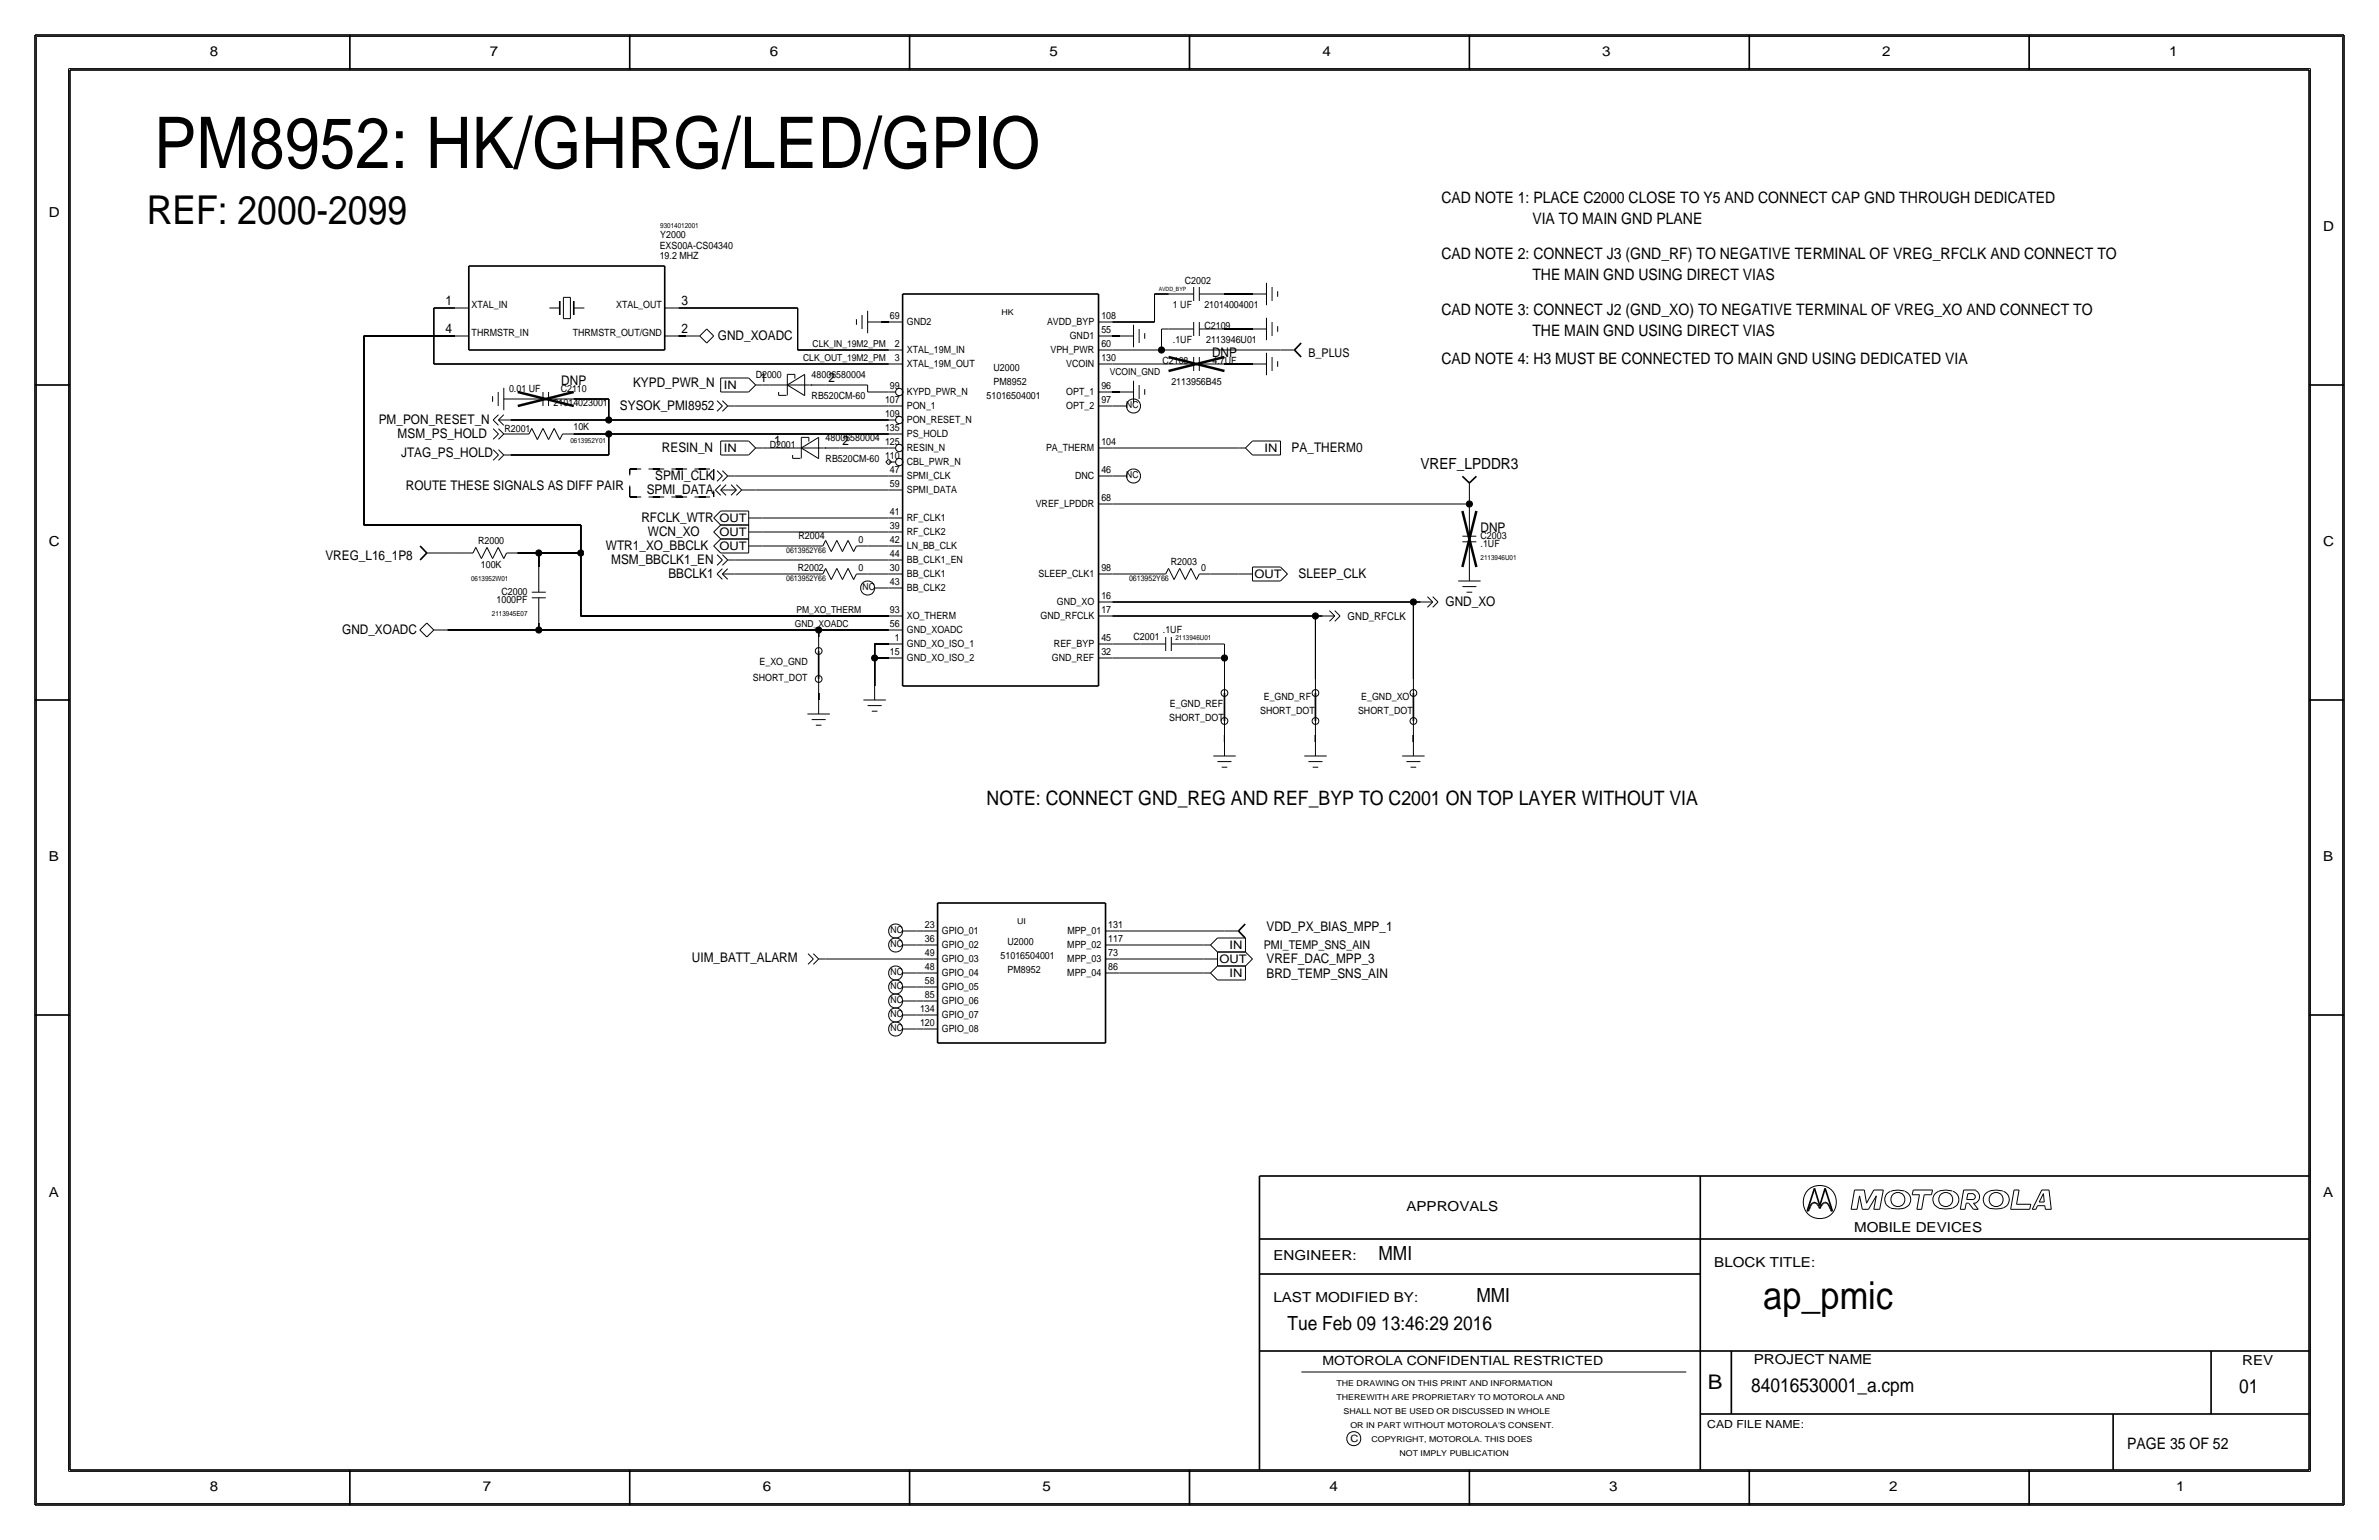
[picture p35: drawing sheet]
<svg xmlns="http://www.w3.org/2000/svg" width="432mm" height="279mm" viewBox="0 0 432 279" stroke-linecap="round" stroke-linejoin="round" font-family="sans-serif">
<defs><g id="words">
<text font-size="12.9" x="27.9" y="30.5">PM8952: HK/GHRG/LED/GPIO</text>
<text font-size="7.2" x="26.7" y="40.6">REF: 2000-2099</text>
<text font-size="7" x="320" y="237.5">ap_pmic</text>
<text font-size="3.7" x="310" y="252.1">B</text>
<text font-size="3.6" x="179.1" y="146">NOTE: CONNECT GND_REG AND REF_BYP TO C2001 ON TOP LAYER WITHOUT VIA</text>
<g font-size="3.5">
<text x="250.2" y="228.6">MMI</text>
<text x="268" y="236.2">MMI</text>
<text x="233.7" y="241.3">Tue Feb 09 13:46:29 2016</text>
<text x="317.9" y="252.6">84016530001_a.cpm</text>
<text x="406.4" y="252.7">01</text>
</g>
<g font-size="2.9">
<text x="261.6" y="36.8">CAD NOTE 1: PLACE C2000 CLOSE TO Y5 AND CONNECT CAP GND THROUGH DEDICATED</text>
<text x="278.1" y="40.6">VIA TO MAIN GND PLANE</text>
<text x="261.6" y="47">CAD NOTE 2: CONNECT J3 (GND_RF) TO NEGATIVE TERMINAL OF VREG_RFCLK AND CONNECT TO</text>
<text x="278.1" y="50.8">THE MAIN GND USING DIRECT VIAS</text>
<text x="261.6" y="57.1">CAD NOTE 3: CONNECT J2 (GND_XO) TO NEGATIVE TERMINAL OF VREG_XO AND CONNECT TO</text>
<text x="278.1" y="61">THE MAIN GND USING DIRECT VIAS</text>
<text x="261.6" y="66">CAD NOTE 4: H3 MUST BE CONNECTED TO MAIN GND USING DEDICATED VIA</text>
<text x="386.1" y="262.9">PAGE 35 OF 52</text>
</g>
<text font-size="2.8" x="257.8" y="85.1">VREF_LPDDR3</text>
<g font-size="2.5">
<text x="38.1" y="10.2">8</text>
<text x="88.9" y="10.2">7</text>
<text x="139.7" y="10.2">6</text>
<text x="190.5" y="10.2">5</text>
<text x="240" y="10.2">4</text>
<text x="290.8" y="10.2">3</text>
<text x="341.6" y="10.2">2</text>
<text x="393.7" y="10.2">1</text>
<text x="8.9" y="39.4">D</text>
<text x="421.6" y="41.9">D</text>
<text x="8.9" y="99.1">C</text>
<text x="421.6" y="99.1">C</text>
<text x="8.9" y="156.2">B</text>
<text x="421.6" y="156.2">B</text>
<text x="8.9" y="217.2">A</text>
<text x="255.3" y="219.7">APPROVALS</text>
<text x="421.6" y="217.2">A</text>
<text x="336.5" y="223.5">MOBILE DEVICES</text>
<text x="231.1" y="228.6">ENGINEER:</text>
<text x="311.1" y="229.9">BLOCK TITLE:</text>
<text x="231.1" y="236.2">LAST MODIFIED BY:</text>
<text x="318.3" y="247.5">PROJECT NAME</text>
<text x="407" y="247.6">REV</text>
<text x="38.1" y="270.5">8</text>
<text x="87.6" y="270.5">7</text>
<text x="138.4" y="270.5">6</text>
<text x="189.2" y="270.5">5</text>
<text x="241.3" y="270.5">4</text>
<text x="292.1" y="270.5">3</text>
<text x="342.9" y="270.5">2</text>
<text x="395" y="270.5">1</text>
</g>
<g font-size="2.4">
<text x="80.8" y="55.4">1</text>
<text x="123.7" y="55.4">3</text>
<text x="80.8" y="60.5">4</text>
<text x="123.7" y="60.5">2</text>
<text x="130.3" y="61.7">GND_XOADC</text>
<text x="220" y="64.8">DNP</text>
<text x="101.9" y="69.8">DNP</text>
<text x="114.9" y="70.2">KYPD_PWR_N</text>
<text x="138" y="69.3">1</text>
<text x="150.4" y="69.3">2</text>
<text x="68.7" y="77">PM_PON_RESET_N</text>
<text x="112.5" y="74.4">SYSOK_PMI8952</text>
<text x="72.2" y="79.5">MSM_PS_HOLD</text>
<text x="72.8" y="82.9">JTAG_PS_HOLD</text>
<text x="120.1" y="82">RESIN_N</text>
<text x="140.5" y="80.8">1</text>
<text x="152.9" y="80.8">2</text>
<text x="234.4" y="82">PA_THERM0</text>
<text x="73.7" y="88.9">ROUTE THESE SIGNALS AS DIFF PAIR</text>
<text x="117.4" y="89.7">SPMI_DATA</text>
<text x="118.9" y="87.1">SPMI_CLK</text>
<text x="116.4" y="94.7">RFCLK_WTR</text>
<text x="59.1" y="101.6">VREG_L16_1P8</text>
<text x="110" y="99.8">WTR1_XO_BBCLK</text>
<text x="117.6" y="97.3">WCN_XO</text>
<text x="268.7" y="96.5">DNP</text>
<text x="110.9" y="102.4">MSM_BBCLK1_EN</text>
<text x="121.3" y="104.9">BBCLK1</text>
<text x="235.7" y="104.9">SLEEP_CLK</text>
<text x="262.4" y="110">GND_XO</text>
<text x="62.1" y="115.1">GND_XOADC</text>
<text x="229.9" y="168.9">VDD_PX_BIAS_MPP_1</text>
<text x="125.6" y="174.5">UIM_BATT_ALARM</text>
<text x="229.9" y="177.5">BRD_TEMP_SNS_AIN</text>
<text x="229.9" y="174.8">VREF_DAC_MPP_3</text>
</g>
<text font-size="2.3" x="240" y="247.6">MOTOROLA CONFIDENTIAL RESTRICTED</text>
<g font-size="2.2">
<text x="237.5" y="64.8">B_PLUS</text>
<text x="229.4" y="172.2">PMI_TEMP_SNS_AIN</text>
</g>
<g font-size="2.1">
<text x="131.4" y="70.6">IN</text>
<text x="131.4" y="82">IN</text>
<text x="229.5" y="82">IN</text>
<text x="130.6" y="94.8">OUT</text>
<text x="130.6" y="97.3">OUT</text>
<text x="130.6" y="99.9">OUT</text>
<text x="227.7" y="105">OUT</text>
<text x="223.2" y="172.2">IN</text>
<text x="221.3" y="174.8">OUT</text>
<text x="223.2" y="177.2">IN</text>
</g>
<g font-size="2">
<text x="244.6" y="112.5">GND_RFCLK</text>
<text x="309.9" y="259.1">CAD FILE NAME:</text>
</g>
<g font-size="1.8">
<text x="119.7" y="45.2">EXS00A-CS04340</text>
<text x="119.7" y="46.9">19.2 MHZ</text>
<text x="119.8" y="43.2">Y2000</text>
<text x="215.1" y="51.6">C2002</text>
<text x="85.6" y="55.9">XTAL_IN</text>
<text x="111.8" y="55.9">XTAL_OUT</text>
<text x="161.5" y="57.9">69</text>
<text x="164.6" y="59">GND2</text>
<text x="190" y="59">AVDD_BYP</text>
<text x="199.9" y="57.9">108</text>
<text x="212.9" y="55.9">1 UF</text>
<text x="218.6" y="55.9">21014004001</text>
<text x="218.6" y="59.7">C2109</text>
<text x="85.6" y="61">THRMSTR_IN</text>
<text x="104" y="61">THRMSTR_OUT/GND</text>
<text x="162.4" y="65.5">3</text>
<text x="162.4" y="63">2</text>
<text x="164.6" y="64.1">XTAL_19M_IN</text>
<text x="190.7" y="64.1">VPH_PWR</text>
<text x="194.2" y="61.6">GND1</text>
<text x="199.9" y="63">60</text>
<text x="199.9" y="65.5">130</text>
<text x="199.9" y="60.5">55</text>
<text x="212.9" y="62.2">.1UF</text>
<text x="218.9" y="62.2">2113946U01</text>
<text x="92.4" y="71.1">0.01 UF</text>
<text x="101.8" y="71.1">C2110</text>
<text x="137.2" y="68.6">D2000</text>
<text x="147.3" y="68.6">48006580004</text>
<text x="161.5" y="70.6">99</text>
<text x="164.6" y="71.7">KYPD_PWR_N</text>
<text x="164.6" y="66.7">XTAL_19M_OUT</text>
<text x="180.3" y="67.3">U2000</text>
<text x="180.3" y="69.9">PM8952</text>
<text x="193.5" y="71.7">OPT_1</text>
<text x="193.5" y="66.7">VCOIN</text>
<text x="199.9" y="70.6">96</text>
<text x="211" y="66">C2108</text>
<text x="212.6" y="69.9">2113956B45</text>
<text x="220.1" y="66">4.7UF</text>
<text x="100.5" y="73.7">21014023001</text>
<text x="147.3" y="72.4">RB520CM-60</text>
<text x="160.6" y="75.7">109</text>
<text x="160.6" y="73.2">107</text>
<text x="164.6" y="74.3">PON_1</text>
<text x="164.6" y="76.8">PON_RESET_N</text>
<text x="179.1" y="72.4">51016504001</text>
<text x="193.5" y="74.3">OPT_2</text>
<text x="199.9" y="73.2">97</text>
<text x="91.6" y="78.3">R2001</text>
<text x="104.1" y="78">10K</text>
<text x="139.7" y="81.3">D2001</text>
<text x="149.9" y="80">48006580004</text>
<text x="149.9" y="83.8">RB520CM-60</text>
<text x="160.6" y="80.8">125</text>
<text x="160.6" y="78.2">135</text>
<text x="160.6" y="83.3">110</text>
<text x="164.6" y="79.4">PS_HOLD</text>
<text x="164.6" y="81.9">RESIN_N</text>
<text x="189.9" y="81.9">PA_THERM</text>
<text x="199.9" y="80.8">104</text>
<text x="161.5" y="88.4">59</text>
<text x="161.5" y="85.9">47</text>
<text x="164.6" y="84.4">CBL_PWR_N</text>
<text x="164.6" y="89.5">SPMI_DATA</text>
<text x="164.6" y="87">SPMI_CLK</text>
<text x="195.1" y="87">DNC</text>
<text x="199.9" y="85.9">46</text>
<text x="161.5" y="93.5">41</text>
<text x="164.6" y="94.6">RF_CLK1</text>
<text x="188" y="92">VREF_LPDDR</text>
<text x="199.9" y="90.9">68</text>
<text x="86.8" y="98.7">R2000</text>
<text x="144.9" y="97.8">R2004</text>
<text x="155.8" y="98.6">0</text>
<text x="161.5" y="96">39</text>
<text x="161.5" y="98.6">42</text>
<text x="161.5" y="101.1">44</text>
<text x="164.6" y="97.1">RF_CLK2</text>
<text x="164.6" y="99.7">LN_BB_CLK</text>
<text x="268.7" y="97.8">C2003</text>
<text x="268.7" y="99.3">.1UF</text>
<text x="87.3" y="103">100K</text>
<text x="91" y="107.9">C2000</text>
<text x="144.8" y="103.6">R2002</text>
<text x="155.8" y="103.6">0</text>
<text x="161.5" y="106.2">43</text>
<text x="161.5" y="103.6">30</text>
<text x="164.6" y="107.3">BB_CLK2</text>
<text x="164.6" y="104.7">BB_CLK1</text>
<text x="164.6" y="102.2">BB_CLK1_EN</text>
<text x="188.5" y="104.7">SLEEP_CLK1</text>
<text x="199.9" y="103.6">98</text>
<text x="212.5" y="102.5">R2003</text>
<text x="218" y="103.6">0</text>
<text x="90.1" y="109.5">1000PF</text>
<text x="161.5" y="111.3">93</text>
<text x="161.5" y="113.8">56</text>
<text x="164.6" y="112.4">XO_THERM</text>
<text x="188.9" y="112.4">GND_RFCLK</text>
<text x="191.8" y="109.8">GND_XO</text>
<text x="199.9" y="108.7">16</text>
<text x="199.9" y="111.3">17</text>
<text x="161.5" y="118.9">15</text>
<text x="162.4" y="116.3">1</text>
<text x="164.6" y="117.4">GND_XO_ISO_1</text>
<text x="164.6" y="120">GND_XO_ISO_2</text>
<text x="164.6" y="114.9">GND_XOADC</text>
<text x="190.9" y="120">GND_REF</text>
<text x="191.3" y="117.4">REF_BYP</text>
<text x="199.9" y="116.3">45</text>
<text x="199.9" y="118.9">32</text>
<text x="205.7" y="116.1">C2001</text>
<text x="211.1" y="114.8">.1UF</text>
<text x="136.7" y="123.5">SHORT_DOT</text>
<text x="137.9" y="120.6">E_XO_GND</text>
<text x="212.2" y="130.8">SHORT_DOT</text>
<text x="212.3" y="128.3">E_GND_REF</text>
<text x="228.7" y="129.5">SHORT_DOT</text>
<text x="229.4" y="127">E_GND_RF</text>
<text x="246.5" y="129.5">SHORT_DOT</text>
<text x="247.1" y="127">E_GND_XO</text>
<text x="167.9" y="173.5">49</text>
<text x="167.9" y="170.9">36</text>
<text x="167.9" y="168.4">23</text>
<text x="170.9" y="172.1">GPIO_02</text>
<text x="170.9" y="169.5">GPIO_01</text>
<text x="181.6" y="174">51016504001</text>
<text x="182.9" y="171.4">U2000</text>
<text x="193.7" y="172.1">MPP_02</text>
<text x="193.7" y="169.5">MPP_01</text>
<text x="201.2" y="173.5">73</text>
<text x="201.2" y="170.9">117</text>
<text x="201.2" y="168.4">131</text>
<text x="167.9" y="178.6">58</text>
<text x="167.9" y="176">48</text>
<text x="170.9" y="177.1">GPIO_04</text>
<text x="170.9" y="179.7">GPIO_05</text>
<text x="170.9" y="174.6">GPIO_03</text>
<text x="182.9" y="176.5">PM8952</text>
<text x="193.7" y="174.6">MPP_03</text>
<text x="193.7" y="177.1">MPP_04</text>
<text x="201.2" y="176">86</text>
<text x="167" y="183.6">134</text>
<text x="167.9" y="181.1">85</text>
<text x="170.9" y="184.8">GPIO_07</text>
<text x="170.9" y="182.2">GPIO_06</text>
<text x="167" y="186.2">120</text>
<text x="170.9" y="187.3">GPIO_08</text>
<text x="245.1" y="261.6">C</text>
</g>
<g font-size="1.7">
<text x="145.8" y="65.5">CLK_OUT_19M2_PM</text>
<text x="147.5" y="63">CLK_IN_19M2_PM</text>
<text x="201.4" y="68.1">VCOIN_GND</text>
<text x="204.4" y="74.1">NC</text>
<text x="204.4" y="86.8">NC</text>
<text x="156.6" y="107.1">NC</text>
<text x="144.3" y="113.8">GND_XOADC</text>
<text x="144.6" y="111.1">PM_XO_THERM</text>
<text x="161.6" y="169.3">NC</text>
<text x="161.6" y="171.9">NC</text>
<text x="161.6" y="179.5">NC</text>
<text x="161.6" y="176.9">NC</text>
<text x="161.6" y="184.6">NC</text>
<text x="161.6" y="182">NC</text>
<text x="161.6" y="187.1">NC</text>
</g>
<g font-size="1.5">
<text x="181.8" y="57.2">HK</text>
<text x="184.6" y="167.6">UI</text>
<text x="242.6" y="251.5">THE DRAWING ON THIS PRINT AND INFORMATION</text>
<text x="242.6" y="254">THEREWITH ARE PROPRIETARY TO MOTOROLA AND</text>
<text x="243.8" y="256.5">SHALL NOT BE USED OR DISCUSSED IN WHOLE</text>
<text x="245.1" y="259.1">OR IN PART WITHOUT MOTOROLA'S CONSENT.</text>
<text x="248.9" y="261.6">COPYRIGHT, MOTOROLA. THIS DOES</text>
<text x="254" y="264.2">NOT IMPLY PUBLICATION</text>
</g>
<g font-size="1.4">
<text x="142.7" y="100.3">0613952Y66</text>
<text x="142.7" y="105.4">0613952Y66</text>
<text x="204.9" y="105.4">0613952Y66</text>
</g>
<g font-size="1.3">
<text x="119.8" y="41.3">93014012001</text>
<text x="103.5" y="80.4">0613952Y01</text>
<text x="268.7" y="101.6">2113946U01</text>
<text x="85.5" y="105.4">0613952W01</text>
<text x="89.3" y="111.8">2113945E07</text>
<text x="213.4" y="116.1">2113946U01</text>
</g>
<text font-size="1.1" x="210.3" y="52.8">AVDD_BYP</text>
</g></defs>
<!-- layer: Nets -->
<g fill="none" stroke="#000" stroke-width=".18">
<path d="M78.7 55.9v10.1zM78.7 55.9h3.8zM123.2 55.9h21.6zM144.8 55.9v7.6zM160 58.4h1.3zM201.9 58.4h7.7zM209.5 53.3h2.6zM209.5 53.3v5.1zM210.8 59.7v3.8zM210.8 59.7h1.3zM222.2 59.7h5.1zM222.2 53.3h5.1z"/>
<path d="M66 61v34.2zM66 61h16.5zM78.7 66h82.6zM92.7 76.2h17.8zM92.7 78.7h1.3zM104.1 72.4h6.4zM104.1 78.7h6.4zM110.5 76.2h50.8zM110.5 72.4v3.8zM110.5 78.7h50.8zM110.5 78.7v3.8zM123.2 61h1.3z"/>
<path d="M133.3 73.7h28zM138.4 69.8h1.3zM144.8 63.5h16.5zM149.9 69.8h7.6zM157.5 69.8v1.3zM157.5 71.1h3.8zM201.9 71.1h1.3zM201.9 61h1.3zM201.9 63.5h8.9zM201.9 66h10.2zM210.8 63.5h21.6zM222.2 66h5.1z"/>
<path d="M66 95.2h39.4zM92.7 82.5h17.8zM105.4 95.2v5.1zM133.3 86.4h28zM137.2 88.9h24.1zM138.4 96.5h22.9zM138.4 94h22.9zM138.4 81.3h3.8zM138.4 99.1h8.9zM152.4 81.3h8.9zM157.5 99.1h3.8zM201.9 81.3h22.9z"/>
<path d="M201.9 91.4h64.8zM266.7 91.4v1.3zM266.7 90.2v1.2zM80 100.3h3.8zM81.3 114.3h16.5zM94 100.3h3.8zM97.8 100.3v2.6zM97.8 100.3h7.6zM97.8 113v1.3zM97.8 114.3h50.8zM105.4 111.8h55.9zM105.4 100.3v11.5z"/>
<path d="M133.3 104.1h14zM133.3 101.6h28zM148.6 114.3v1.3zM148.6 114.3h12.7zM157.5 104.1h3.8zM158.7 116.8h2.6zM158.7 119.4v5.1zM158.7 116.8v2.6zM158.7 119.4h2.6zM201.9 111.8h36.9zM201.9 104.1h7.7zM201.9 109.2h54.6z"/>
<path d="M201.9 119.4h20.4zM201.9 116.8h5.1zM217.2 116.8h5zM219.7 104.1h5.1zM222.2 119.4v3.8zM222.2 116.8v2.6zM238.8 111.8v11.4zM238.8 111.8h1.2zM256.5 109.2v14zM256.5 109.2h1.3zM148.6 125.7v1.3zM222.2 133.4v1.2z"/>
<path d="M238.8 133.4v1.2zM256.5 133.4v1.2zM149.9 174h17.7zM166.4 179.1h1.2zM166.4 171.4h1.2zM166.4 168.9h1.2zM166.4 176.5h1.2zM203.2 168.9h19zM203.2 176.5h15.2zM203.2 171.4h15.2zM203.2 174h15.2zM166.4 184.1h1.2z"/>
<path d="M166.4 186.7h1.2zM166.4 181.6h1.2z"/>
</g>
<path d="M114.3 90.2h15.2zM114.3 85.1v5.1zM114.3 85.1h15.2zM129.5 85.1v5.1z" fill="none" stroke="#000" stroke-width=".18" stroke-dasharray="2.1" stroke-linecap="butt"/>
<g fill="#000" stroke="#000" stroke-width=".18">
<circle cx="110.5" cy="76.2" r=".56"/>
<circle cx="110.5" cy="78.7" r=".56"/>
<circle cx="210.8" cy="63.5" r=".56"/>
<circle cx="266.7" cy="91.4" r=".56"/>
<circle cx="97.8" cy="100.3" r=".56"/>
<circle cx="97.8" cy="114.3" r=".56"/>
<circle cx="105.4" cy="100.3" r=".56"/>
<circle cx="148.6" cy="114.3" r=".56"/>
<circle cx="158.7" cy="119.4" r=".56"/>
<circle cx="222.2" cy="119.4" r=".56"/>
<circle cx="238.8" cy="111.8" r=".56"/>
<circle cx="256.5" cy="109.2" r=".56"/>
</g>
<!-- layer: Components -->
<g fill="none" stroke="#000" stroke-width=".18">
<path d="M82.5 55.9h2.6zM99.7 55.9h1.9zM102.3 53.9v3.9zM102.3 57.8h1.2zM102.3 53.9h1.2zM103.5 53.9v3.9zM104.1 55.9h2zM120.6 55.9h2.6zM128.3 59.7l1.2 1.3zM155.4 57.9v1zM156.5 57.2v2.5zM157.5 58.4h2.5z"/>
<path d="M157.5 56.4v4.1zM161.3 58.4h2.5zM199.4 58.4h2.5zM205.7 58.9v4.1zM206.8 59.7v2.5zM212.1 59.7h4.6zM212.1 53.3h4.6zM216.7 58.4v2.6zM216.7 52.1v2.5zM217.7 59.7h4.5zM217.7 58.4v2.6zM217.7 53.3h4.5z"/>
<path d="M217.7 52.1v2.5zM227.3 53.3h2.6zM227.3 59.7h2.6zM229.9 51.3v4.1zM229.9 57.7v4zM230.9 52.1v2.5zM230.9 58.4v2.6zM231.9 52.8v1zM231.9 59.2v1zM82.5 61h2.6zM89.4 71.9v1zM89.5 76.2l1 1z"/>
<path d="M89.5 76.2l1-1zM89.5 77.8l1 .9zM90.4 71.1v2.6zM90.5 76.2l.9 1zM90.5 76.2h2.2zM90.5 76.2l.9-1zM90.5 78.7l-1 1zM90.5 77.8l.9 .9zM91.4 72.4h2.6zM91.4 70.4v4zM91.4 78.7l-.9 1zM91.4 78.7h1.3z"/>
<path d="M94 72.4h4.6zM94 78.7h2zM96.5 77.7l1 2.1zM96.5 77.7l-.5 1zM98.6 71.1v2.6zM98.6 77.7l-1.1 2.1zM98.6 77.7l1 2.1zM99.6 72.4h4.5zM99.6 71.1v2.6zM100.6 77.7l1 2.1zM100.6 77.7l-1 2.1zM102.1 78.7l-.5 1.1z"/>
<path d="M102.1 78.7h2zM120.6 61h2.6zM124.5 61h2.5zM127 61l1.3 1.2zM127 61l1.3-1.3zM129.5 61l-1.2 1.2zM130.1 72.7l1 1zM130.8 68.6h5.1zM130.8 68.6v2.5zM130.8 71.1h5.1zM131.1 73.7l-1 .9zM131.1 72.7l1 1z"/>
<path d="M132.1 73.7l-1 .9zM132.1 73.7h1.2zM135.9 68.6l1.3 1.3zM137.2 69.8h1.2zM137.2 69.8l-1.3 1.3zM139.7 69.8h2.6zM141.3 71.1v.6zM141.3 71.7h1.4zM142.3 69.8h.6zM142.9 69.8l3.1-1.9zM142.9 67.9v3.8zM142.9 67.9h1.4z"/>
<path d="M142.9 69.8h4zM142.9 69.8l3.1 2zM144.3 67.9v.8zM145.4 79.3v3.9zM145.4 79.3h1.4zM146 67.9v3.9zM146.8 79.3v.8zM146.9 69.8h.5zM147.2 69.8h2.7zM148.6 79.3v3.9zM161.3 71.1h1.3zM161.3 73.7h2.5z"/>
<path d="M161.3 76.2h1.3zM161.3 78.7h2.5zM161.3 63.5h2.5zM161.3 66h2.5zM199.4 61h2.5zM199.4 63.5h2.5zM199.4 66h2.5zM199.4 71.1h2.5zM199.4 73.7h2.5zM201.9 73.7h2.6zM203.2 61h2.5zM203.2 71.1h2.5z"/>
<path d="M205.7 69.1v4.1zM206.8 69.8v2.6zM207.8 60.5v1zM207.8 70.6v1zM212.1 66h4.6zM216.7 64.8v2.5zM217.7 66h4.5zM217.7 64.8v2.5zM227.3 66h2.6zM229.9 64v4.1zM230.9 64.8v2.5zM231.9 65.5v1z"/>
<path d="M232.4 63.5h2.5zM86.4 99.3l1 2zM86.4 99.3l-.5 1zM88.4 99.3l-1 2zM88.4 99.3l1 2zM89.5 81.6l1 1zM90.4 99.3l-1 2zM90.4 99.3l1 2zM90.5 82.5l-1 1zM90.5 81.6l.9 1zM91.4 82.5l-.9 1zM91.4 82.5h1.3z"/>
<path d="M129.5 96.5l1.3 1.3zM129.5 99.1l1.3 1.2zM129.5 94l1.3 1.3zM129.8 88.9l1-1zM129.8 88.9l1 1zM130.1 85.4l1 1zM130.8 95.2h5.1zM130.8 97.8h5.1zM130.8 92.7h5.1zM130.8 88.9h2.9zM130.8 88.9l1 1zM130.8 95.2l-1.3 1.3z"/>
<path d="M130.8 97.8l-1.3 1.3zM130.8 80h5.1zM130.8 80v2.5zM130.8 82.5h5.1zM130.8 88.9l1-1zM130.8 92.7l-1.3 1.3zM131.1 86.4l-1 .9zM131.1 85.4l1 1zM132.1 86.4l-1 .9zM132.1 86.4h1.2zM132.7 87.9l1 1zM132.7 89.9l1-1z"/>
<path d="M133.7 89.9l.9-1zM133.7 87.9l.9 1zM134.6 88.9h2.6zM135.9 96.5h2.5zM135.9 95.3v2.5zM135.9 99.1h2.5zM135.9 97.8v2.5zM135.9 80l1.3 1.3zM135.9 94h2.5zM135.9 92.7v2.5zM137.2 81.3h1.2zM137.2 81.3l-1.3 1.3z"/>
<path d="M142.2 81.3h2.7zM143.9 82.5v.7zM143.9 83.2h1.4zM144.9 81.3h.5zM145.4 81.3l3.2 1.9zM145.4 81.3l3.2-2zM145.4 81.3h4.1zM147.3 99.1h2.1zM149.5 81.3h.5zM149.8 81.3h2.6zM149.9 98l1 2.1zM149.9 98l-.5 1.1z"/>
<path d="M151.9 98l-1 2.1zM151.9 98l1 2.1zM153.9 98l-1 2.1zM153.9 98l1 2.1zM155.4 99.1l-.5 1zM155.4 99.1h2.1zM160.8 83.8l.5-.5zM160.8 83.8l.5 .5zM161.3 81.3h1.3zM161.3 83.8h1.3zM161.3 86.4h2.5zM161.3 88.9h2.5z"/>
<path d="M161.3 94h2.5zM161.3 96.5h2.5zM161.3 99.1h2.5zM161.3 83.3l.5 .5zM161.8 83.8l-.5 .5zM199.4 81.3h2.5zM199.4 86.4h2.5zM199.4 91.4h2.5zM201.9 86.4h2.6zM224.8 81.3h1.3zM226.1 81.3l1.2 1.3zM227.3 80h5.1z"/>
<path d="M227.3 82.5h5.1zM227.3 80l-1.2 1.3zM232.4 80v2.5zM265.4 97.3h2.6zM265.4 98.3h2.6zM266.7 87.6v2.6zM266.7 98.3v4.6zM266.7 92.7v4.6zM76.2 114.3l1.3 1.3zM77.5 113l1.2 1.3zM77.5 100.3h2.5zM77.5 113l-1.3 1.3z"/>
<path d="M78.7 114.3h2.6zM78.7 114.3l-1.2 1.3zM83.8 100.3h2.1zM91.9 100.3l-.5 1zM91.9 100.3h2.1zM96.5 107.4h2.6zM96.5 108.5h2.6zM97.8 108.5v4.5zM97.8 102.9v4.5zM130.1 104.1l1 1zM130.1 100.6l1 1zM130.1 104.1l1-.9z"/>
<path d="M130.8 100.3h5.1zM131.1 104.1l1 1zM131.1 101.6l-1 1zM131.1 100.6l1 1zM131.1 104.1h2.3zM131.1 104.1l1-.9zM132.1 101.6l-1 1zM132.1 101.6h1.2zM147.3 104.1h2.1zM148.6 115.6v2.5zM149.9 103.1l1 2.1zM149.9 103.1l-.5 1z"/>
<path d="M151.9 103.1l-1 2.1zM151.9 103.1l1 2.1zM153.9 103.1l-1 2.1zM153.9 103.1l1 2.1zM155.4 104.1l-.5 1.1zM155.4 104.1h2.1zM158.7 106.7h2.6zM161.3 119.4h2.5zM161.3 116.8h2.5zM161.3 101.6h2.5zM161.3 104.1h2.5zM161.3 106.7h2.5z"/>
<path d="M161.3 111.8h2.5zM161.3 114.3h2.5zM199.4 104.1h2.5zM199.4 109.2h2.5zM199.4 111.8h2.5zM199.4 116.8h2.5zM199.4 119.4h2.5zM207 116.8h4.6zM209.6 104.1h2zM211.6 115.6v2.5zM212.1 103.1l-.5 1zM212.1 103.1l1 2.1z"/>
<path d="M212.6 116.8h4.6zM212.6 115.6v2.5zM214.1 103.1l-1 2.1zM214.1 103.1l1 2.1zM216.2 103.1l-1.1 2.1zM216.2 103.1l1 2.1zM217.7 104.1l-.5 1.1zM217.7 104.1h2zM224.8 104.1h2.5zM227.3 102.9h5.1zM227.3 105.4h5.1zM227.3 102.9v2.5z"/>
<path d="M232.4 102.9l1.3 1.2zM233.7 104.1l-1.3 1.3zM240 111.8h2.3zM241.3 110.8l1 1zM241.3 112.7l1-.9zM242.3 112.7l.9-.9zM242.3 110.8l.9 1zM257.8 109.2h2.2zM259.1 108.3l.9 .9zM259.1 110.2l.9-1zM260 110.2l1-1zM260 108.3l1 .9z"/>
<path d="M264.7 105.4h4zM265.4 106.4h2.6zM266.2 107.4h1zM266.7 102.9v2.5zM146.6 129.5h4zM147.3 130.6h2.6zM148.1 131.6h1zM148.6 127v2.5zM148.6 123.2v2.5zM156.7 127h4.1zM157.5 128h2.5zM158.2 129h1.1z"/>
<path d="M158.7 124.5v2.5zM220.2 137.2h4.1zM221 138.2h2.5zM221.7 139.2h1.1zM222.2 130.8v2.5zM222.2 123.2v2.5zM222.2 134.6v2.6zM236.7 137.2h4.1zM237.5 138.2h2.5zM238.3 139.2h1zM238.8 130.8v2.5zM238.8 123.2v2.5z"/>
<path d="M238.8 134.6v2.6zM254.5 137.2h4.1zM255.3 138.2h2.5zM256 139.2h1zM256.5 130.8v2.5zM256.5 123.2v2.5zM256.5 134.6v2.6zM146.7 173l.9 1zM147.6 174l-.9 1zM147.6 173l1 1zM148.6 174l-1 1zM148.6 174h1.3z"/>
<path d="M163.8 168.9h2.6zM163.8 179.1h2.6zM163.8 171.4h2.6zM163.8 176.5h2.6zM167.6 176.5h2.6zM167.6 171.4h2.6zM167.6 168.9h2.6zM167.6 174h2.6zM167.6 179.1h2.6zM200.7 168.9h2.5zM200.7 171.4h2.5zM200.7 174h2.5z"/>
<path d="M200.7 176.5h2.5zM218.4 176.5h1.3zM218.4 171.4h1.3zM218.4 174h2.6zM219.7 176.5l1.3 1.3zM219.7 171.4l1.3 1.3zM221 175.3h5.1zM221 177.8h5.1zM221 170.2h5.1zM221 172.7h5.1zM221 175.3l-1.3 1.2zM221 170.2l-1.3 1.2z"/>
<path d="M221 172.7v2.6zM222.2 168.9h2.6zM226.1 175.3v2.5zM226.1 170.2v2.5zM226.1 172.7l1.2 1.3zM227.3 174l-1.2 1.3zM163.8 184.1h2.6zM163.8 186.7h2.6zM163.8 181.6h2.6zM167.6 181.6h2.6zM167.6 186.7h2.6zM167.6 184.1h2.6z"/>
<circle cx="163.2" cy="71.1" r=".67"/>
<circle cx="163.2" cy="76.2" r=".67"/>
<circle cx="205.7" cy="73.7" r="1.28"/>
<circle cx="163.2" cy="83.8" r=".67"/>
<circle cx="163.2" cy="81.3" r=".67"/>
<circle cx="205.7" cy="86.4" r="1.28"/>
<circle cx="148.6" cy="118.1" r=".61"/>
<circle cx="157.5" cy="106.7" r="1.28"/>
<circle cx="148.6" cy="123.2" r=".61"/>
<circle cx="222.2" cy="130.8" r=".61"/>
<circle cx="222.2" cy="125.7" r=".61"/>
<circle cx="238.8" cy="130.8" r=".61"/>
<circle cx="238.8" cy="125.7" r=".61"/>
<circle cx="256.5" cy="130.8" r=".61"/>
<circle cx="256.5" cy="125.7" r=".61"/>
<circle cx="162.6" cy="171.5" r="1.28"/>
<circle cx="162.6" cy="168.9" r="1.28"/>
<circle cx="162.6" cy="179.1" r="1.28"/>
<circle cx="162.6" cy="176.5" r="1.28"/>
<circle cx="162.6" cy="181.6" r="1.28"/>
<circle cx="162.6" cy="186.7" r="1.28"/>
<circle cx="162.6" cy="184.2" r="1.28"/>
</g>
<path d="M94 73.7l10.1-2.6zM94 71.1l10.1 2.6zM212.1 67.3l10.2-2.5zM212.1 64.8l10.2 2.5zM265.4 92.7l2.6 10.2zM268 92.7l-2.6 10.2z" fill="none" stroke="#000" stroke-width=".45"/>
<g fill="none" stroke="#000" stroke-width=".3">
<path d="M85.1 48.3v15.2zM85.1 48.3h35.5zM101.6 54.6v2.5zM104.1 54.6v2.5zM120.6 48.3v15.2zM163.8 53.3h35.6zM163.8 53.3v71.2zM199.4 53.3v71.2zM85.1 63.5h35.5zM234.9 63.5l1.3 1.3zM236.2 62.2l-1.3 1.3zM76.3 99.1l1.2 1.2z"/>
<path d="M265.4 86.4l1.3 1.2zM266.7 87.6l1.3-1.2zM77.5 100.3l-1.2 1.3zM148.6 118.1v5.1zM163.8 124.5h35.6zM222.2 125.7v5.1zM238.8 125.7v5.1zM256.5 125.7v5.1zM170.2 163.8h30.5zM170.2 163.8v25.4zM200.7 163.8v25.4zM224.8 168.9l1.2 1.3z"/>
<path d="M226 167.6l-1.2 1.3zM170.2 189.2h30.5z"/>
</g>
<!-- layer: Page Border and Title Block -->
<g fill="none" stroke="#000" stroke-width=".3">
<path d="M6.3 6.4v266.7zM6.4 6.4h419zM12.7 12.7h406.4zM12.7 12.7v254zM63.5 6.4v6.3zM114.3 6.4v6.3zM165.1 6.4v6.3zM215.9 6.3v6.4zM266.7 6.4v6.3zM317.5 6.4v6.3zM368.3 6.4v6.3zM419.1 12.7v254z"/>
<path d="M425.4 6.4v266.7zM6.3 69.8h6.4zM419.1 69.8h6.3zM6.3 127h6.4zM419.1 127h6.3zM6.3 184.1h6.4zM419.1 184.1h6.3zM228.6 213.4v53.3zM228.6 213.4h190.5zM308.6 213.4v53.3zM328 219.7h.2zM328.4 219.4l-.2 .3z"/>
<path d="M328.6 218.8l-.2 .6zM328.8 218.5l-.2 .3zM329 218.3l.2-.1zM329 218.3l-.2 .2zM329.2 218.2h.2zM329.3 215.6l-1.3 4.1zM329.3 215.6l1 3.1zM329.4 218.2l.2 .1zM329.6 218.3l.3 .2zM329.9 218.5l.2 .3zM330.1 218.8l.2 .5zM330.5 218.8l-.2 .5z"/>
<path d="M330.8 218.5l-.3 .3zM331 218.3l-.2 .2zM331 218.3l.2-.1zM331.2 218.2h.2zM331.3 215.6l1.3 4.1zM331.3 215.6l-1 3.1zM331.4 218.2l.2 .1zM331.6 218.3l.2 .2zM331.8 218.5l.2 .3zM332 218.8l.3 .6zM332.3 219.4l.1 .3zM332.4 219.7h.2z"/>
<path d="M228.6 231.1h80zM228.6 224.8h190.5zM228.6 245.1h190.5zM308.6 256.5h110.5zM314.2 245.1v11.4zM383.5 256.5v10.2zM401.3 245.1v11.4zM6.4 273h419zM12.7 266.7h406.4zM63.5 266.7v6.4zM114.3 266.7v6.4zM165.1 266.7v6.4z"/>
<path d="M215.9 266.7v6.3zM266.7 266.7v6.4zM317.5 266.7v6.4zM368.3 266.7v6.4z"/>
</g>
<g fill="none" stroke="#000" stroke-width=".18">
<path d="M6.6 6.6h418.6zM6.6 6.6v266.2zM12.4 12.4v254.6zM12.4 12.4h407zM419.4 12.4v254.6zM425.2 6.6v266.2zM336 219.4h1.1zM336.6 215.9h1.8zM336.6 215.9l-.6 3.5zM337.5 217l-.4 2.4zM337.5 217l.5 2.4zM338 219.4h1.1z"/>
<path d="M338.4 215.9l.4 2.4zM340.1 219.4h1.1zM340.1 215.9h1.7zM340.1 215.9l-1.3 2.4zM340.6 217l-1.5 2.4zM340.6 217l-.5 2.4zM341.8 215.9l-.6 3.5zM343.1 216.2a1.6 1.6 0 0 0-1 1.5 1.6 1.6 0 0 0 1.1 1.5M345.7 216.1h-.2a4 4 0 0 0-2.3 .1M345.7 216.2a1.59 1.59 0 0 1 1.1 1.5 1.59 1.59 0 0 1-1.1 1.5 5.1 5.1 0 0 1-2.5 0M347.1 216.8h1.3zM347.3 215.9l-.2 .9z"/>
<path d="M347.3 215.9h3.5zM347.9 219.4h.9zM348.4 216.8l-.5 2.6zM349.2 216.8l-.4 2.6zM349.2 216.8h1.4zM350.8 215.9l-.2 .9zM354.4 216.1a3.1 3.1 0 0 0-3.3 .7 1.62 1.62 0 0 0 .8 2.4M354.4 219.2a5.1 5.1 0 0 1-2.5 0M354.5 216.2a1.59 1.59 0 0 1 1 1.5 1.59 1.59 0 0 1-1 1.5M355.8 219.4h.9zM356.4 215.9l-.6 3.5zM356.4 215.9h2.2z"/>
<path d="M356.9 218.3l-.2 1.1zM356.9 218.3h.4zM357 217.6h1.2zM357.2 216.6l-.2 1zM357.2 216.6h1zM357.3 218.3l.9 1.1zM358.1 216.7a.5 .5 0 0 1 .4 .4 .5 .5 0 0 1-.4 .5M358.2 219.4h.9zM358.2 218.3l.9 1.1zM358.2 218.3h.4zM358.5 216a1.24 1.24 0 0 1 .8 1.1 1.24 1.24 0 0 1-.8 1.2M363.5 216.1a3.1 3.1 0 0 0-3.3 .7 1.62 1.62 0 0 0 .8 2.4"/>
<path d="M363.6 219.2a5.1 5.1 0 0 1-2.6 0M363.6 216.2a1.59 1.59 0 0 1 1.1 1.5 1.59 1.59 0 0 1-1.1 1.5M364.9 219.4h3.5zM365.6 215.9l-.7 3.5zM365.6 215.9h.9zM366 218.5h2.6zM366.5 215.9l-.5 2.6zM368.6 218.5l-.2 .9zM368.9 219.4h.6zM369.8 218.7h1.3zM369.8 218.7l-.3 .7zM370.1 218.1h.9z"/>
<path d="M370.6 215.9l-1.7 3.5zM370.6 215.9h1.3zM370.9 216.6l-.8 1.5zM370.9 216.6l.1 1.5zM371.1 218.7l.1 .7zM371.2 219.4h1.1zM371.9 215.9l.4 3.5zM236.2 248.9h69.9zM6.6 272.8h418.6zM12.4 267h407z"/>
<circle cx="330.3" cy="218.1" r="3"/>
<circle cx="344.5" cy="217.6" r="1.28"/>
<circle cx="353.2" cy="217.6" r="1.28"/>
<circle cx="362.3" cy="217.6" r="1.28"/>
<circle cx="245.7" cy="261" r="1.28"/>
</g>
<use href="#words"/>
</svg>
